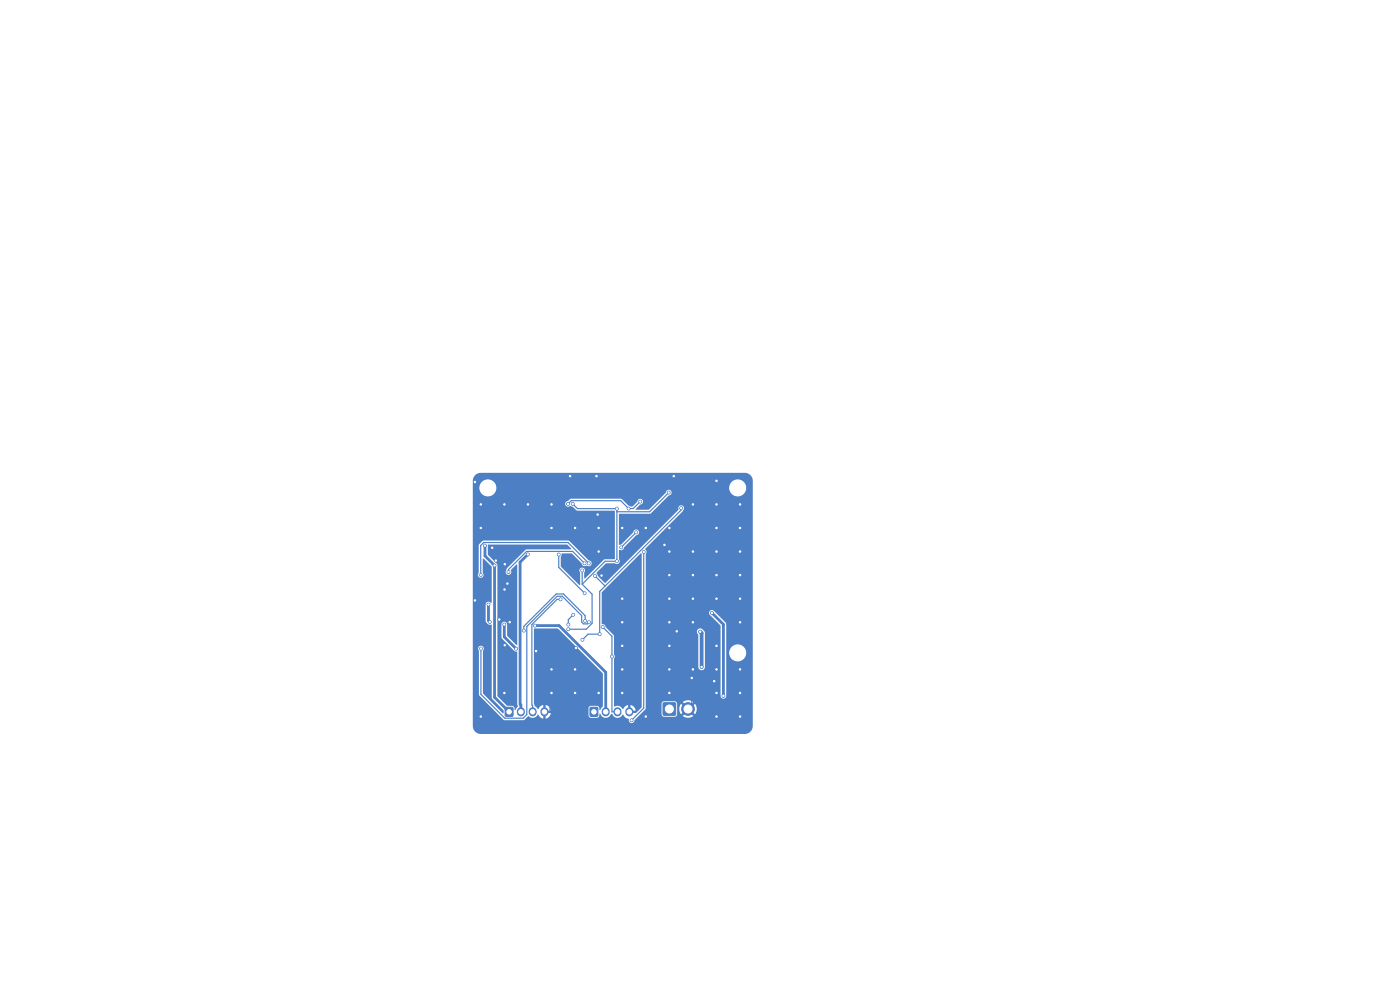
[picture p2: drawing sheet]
<svg xmlns="http://www.w3.org/2000/svg" width="297mm" height="210mm" viewBox="0 0 297 210" stroke-linecap="round" stroke-linejoin="round" font-family="sans-serif">
<g fill="#4d7fc4" stroke="#4d7fc4" stroke-width=".21">
<path d="M125.2 150.1h1.6v1.8h-1.6z"/>
<path d="M107.2 150.1h1.6v1.8h-1.6z"/>
<path d="M140.7 149.1h2.6v2.6h-2.6z"/>
<circle cx="146" cy="150.4" r="1.35"/>
<circle cx="117" cy="147" r=".3"/>
<circle cx="157" cy="112" r=".3"/>
<circle cx="127" cy="147" r=".3"/>
<circle cx="107.1" cy="136.9" r=".3"/>
<circle cx="126.8" cy="109.2" r=".3"/>
<circle cx="105.2" cy="118.9" r=".3"/>
<circle cx="137" cy="152" r=".3"/>
<circle cx="102" cy="107" r=".3"/>
<circle cx="102" cy="112" r=".3"/>
<circle cx="152" cy="127" r=".3"/>
<circle cx="147" cy="132" r=".3"/>
<circle cx="132" cy="132" r=".3"/>
<circle cx="152" cy="112" r=".3"/>
<circle cx="107.1" cy="119.7" r=".3"/>
<circle cx="122" cy="142" r=".3"/>
<circle cx="152" cy="137" r=".3"/>
<circle cx="137" cy="112" r=".3"/>
<circle cx="152" cy="122" r=".3"/>
<circle cx="127" cy="112" r=".3"/>
<circle cx="122" cy="112" r=".3"/>
<circle cx="132" cy="142" r=".3"/>
<circle cx="117" cy="107" r=".3"/>
<circle cx="142" cy="142" r=".3"/>
<circle cx="147" cy="117" r=".3"/>
<circle cx="147" cy="142" r=".3"/>
<circle cx="117" cy="142" r=".3"/>
<circle cx="157" cy="107" r=".3"/>
<circle cx="142" cy="137" r=".3"/>
<circle cx="122" cy="147" r=".3"/>
<circle cx="157" cy="122" r=".3"/>
<circle cx="142" cy="112" r=".3"/>
<circle cx="147" cy="107" r=".3"/>
<circle cx="157" cy="152" r=".3"/>
<circle cx="142" cy="127" r=".3"/>
<circle cx="132" cy="137" r=".3"/>
<circle cx="157" cy="117" r=".3"/>
<circle cx="152" cy="117" r=".3"/>
<circle cx="127" cy="117" r=".3"/>
<circle cx="120.9" cy="101" r=".3"/>
<circle cx="151.5" cy="144.5" r=".3"/>
<circle cx="142" cy="117" r=".3"/>
<circle cx="141" cy="115.6" r=".3"/>
<circle cx="108.1" cy="132" r=".3"/>
<circle cx="157" cy="147" r=".3"/>
<circle cx="132" cy="127" r=".3"/>
<circle cx="107" cy="147" r=".3"/>
<circle cx="142" cy="132" r=".3"/>
<circle cx="100.8" cy="127.4" r=".3"/>
<circle cx="127.6" cy="122.1" r=".3"/>
<circle cx="152" cy="102" r=".3"/>
<circle cx="122.2" cy="137.5" r=".3"/>
<circle cx="105.9" cy="131.4" r=".3"/>
<circle cx="146.8" cy="143.8" r=".3"/>
<circle cx="107.6" cy="123.8" r=".3"/>
<circle cx="132" cy="112" r=".3"/>
<circle cx="142" cy="122" r=".3"/>
<circle cx="102" cy="152" r=".3"/>
<circle cx="152" cy="142" r=".3"/>
<circle cx="142" cy="147" r=".3"/>
<circle cx="147" cy="127" r=".3"/>
<circle cx="107" cy="125.1" r=".3"/>
<circle cx="152" cy="147" r=".3"/>
<circle cx="117" cy="112" r=".3"/>
<circle cx="100.8" cy="102.3" r=".3"/>
<circle cx="157" cy="132" r=".3"/>
<circle cx="132" cy="147" r=".3"/>
<circle cx="113.7" cy="138.1" r=".3"/>
<circle cx="143.6" cy="133.9" r=".3"/>
<circle cx="152" cy="152" r=".3"/>
<circle cx="157" cy="127" r=".3"/>
<circle cx="152" cy="107" r=".3"/>
<circle cx="147" cy="122" r=".3"/>
<circle cx="157" cy="142" r=".3"/>
<circle cx="112" cy="107" r=".3"/>
<circle cx="104.4" cy="116.2" r=".3"/>
<circle cx="126.5" cy="101" r=".3"/>
<circle cx="107" cy="107" r=".3"/>
<circle cx="142.9" cy="101" r=".3"/>
<circle cx="126.2" cy="122.2" r=".3"/>
<circle cx="144.5" cy="107.8" r=".3"/>
<circle cx="123.6" cy="135.7" r=".3"/>
<circle cx="127.2" cy="134.5" r=".3"/>
<circle cx="121.5" cy="106.9" r=".3"/>
<circle cx="123.5" cy="121" r=".3"/>
<circle cx="141.9" cy="104.5" r=".3"/>
<circle cx="120.6" cy="133.5" r=".3"/>
<circle cx="130.9" cy="119.1" r=".3"/>
<circle cx="130.9" cy="107.9" r=".3"/>
<circle cx="133.3" cy="107.9" r=".3"/>
<circle cx="135.8" cy="106.4" r=".3"/>
<circle cx="120.5" cy="106.9" r=".3"/>
<circle cx="131.8" cy="116.1" r=".3"/>
<circle cx="135" cy="112.9" r=".3"/>
<circle cx="124" cy="125.9" r=".3"/>
<circle cx="118.5" cy="117.6" r=".3"/>
<circle cx="136.6" cy="117.1" r=".3"/>
<circle cx="134" cy="152.8" r=".3"/>
<circle cx="148.8" cy="141.5" r=".3"/>
<circle cx="148.5" cy="134" r=".3"/>
<circle cx="151" cy="130" r=".3"/>
<circle cx="153.5" cy="147.6" r=".3"/>
<circle cx="104.9" cy="120" r=".3"/>
<circle cx="102.9" cy="115.7" r=".3"/>
<circle cx="102" cy="122" r=".3"/>
<circle cx="124.9" cy="119.5" r=".3"/>
<circle cx="107.9" cy="121.4" r=".3"/>
<circle cx="124" cy="119.5" r=".3"/>
<circle cx="112" cy="117.6" r=".3"/>
<circle cx="118.9" cy="127.1" r=".3"/>
<circle cx="103.9" cy="131.9" r=".3"/>
<circle cx="103.6" cy="128.2" r=".3"/>
<circle cx="107" cy="132.5" r=".3"/>
<circle cx="109.5" cy="137.6" r=".3"/>
<circle cx="102" cy="137.6" r=".3"/>
<circle cx="125" cy="132" r=".3"/>
<circle cx="111.1" cy="133.8" r=".3"/>
<circle cx="124.1" cy="131.7" r=".3"/>
<circle cx="113.5" cy="132.7" r=".3"/>
<circle cx="120.6" cy="132.5" r=".3"/>
<circle cx="121.6" cy="130.4" r=".3"/>
<circle cx="127.9" cy="133" r=".3"/>
<circle cx="129.8" cy="139.3" r=".3"/>
</g>
<path d="M110.5 150.9v.2M113 150.9v.2M115.5 150.9v.2M128.5 150.9v.2M131 150.9v.2M133.5 150.9v.2" fill="none" stroke="#4d7fc4" stroke-width="1.7"/>
<g fill="none" stroke="#4d7fc4" stroke-width=".25">
<path d="M105.2 118.9l1.8 1.9v9.5l-1.1 1.1v4.3l1.2 1.2M118.5 117.6v2.8l5.5 5.5M121.5 106.9l1 1h8.4v11.2h-2.5l-4.9 4.8M124 119.5l-2.5-2.5h-9.8l-3.8 3.8v.6M124.9 119.5l-4.4-4.4h-17.9l-.6 .6v6.3M135 112.9l-3.2 3.2M135.8 106.4l-1.4 1.5h-1.1l-1.6-1.7h-10.5l-.7 .7M136.6 117.1v33.1l-2.6 2.6M141 115.6l2.6 2.6v29.8l2.4 2.4 .8-.8v-5.8M141.9 104.5l-4.1 4.1h-6.9M144.5 107.8v.4l-17.3 17.3v9h-2.4l-1.2 1.2M118.9 127.1h-.7l-5.4 5.4v17l.2 .2v1.3"/>
<path d="M121.6 130.4l-1 1.1v1M122.2 137.5l-5.5 5.5v8h-1.2M123.5 123.9l2.1 2.1v6.2l-1.2 1.3h-3.8M123.5 121v2.9M124.1 131.7v-1.1l-4.6-4.6h-1.5l-6.9 6.9v.9M125 132l-.4 .3h-.8l-.4-.4v-1.3l-4.1-4.1h-1.1l-6.4 6.4v18.7l-.8 .8h-3.9l-5.1-5.1v-9.7M126.2 122.2l2.2 2.1M127.9 133l1.9 2v16h1.2"/>
</g>
<path d="M148.5 134l.3 .3v7.2" fill="none" stroke="#4d7fc4" stroke-width=".8"/>
<path d="M102.9 115.7v2.2l2 2.1v27.9l3.1 3.1M112 117.6l-1.7 1.6v30.2l.2 .1v1.5M103.6 128.2v3.5l.3 .2M107 132.5v2.6l2.5 2.5M113.5 132.7h5.1l9.9 9.9v8.4M151 130l2.5 2.5v15.1" fill="none" stroke="#4d7fc4" stroke-width=".6"/>
<g fill="#4d7fc4">
<path d="M128.6 124.7l7.3-7.3h.2v32.6l-1.1 1.2-1.1 .1v-.5h.9a1.34 1.34 0 0 0-1.1-1.3v1.1h-.5v-1.1a1.45 1.45 0 0 0-1 .9 1.54 1.54 0 0 0-1.8-.5l-.2-.1v-10l.2-.4-.2-.6v-3.9l-1.7-2a.6 .6 0 0 0-.7-.5l-.2-.1v-6.6z"/>
<path d="M103.5 115.5h16.8l.9 .9-.1 .1-9.5 .1-4 3.9a.91 .91 0 0 0 .2 1.5 .71 .71 0 0 0 .6-1.1l1.1-1.1h.2v17l-2.1-2v-2.4a.61 .61 0 0 0-.6-.5 .61 .61 0 0 0-.6 .5v2.9l2.7 2.8 .6 .2v11.1l.2 .4-.5 .8h-.2a.68 .68 0 0 0-.5-.9h-1.1l-2.1-2.1v-27.7l-.1-.3-1.9-1.9z"/>
<path d="M100.7 100.9l.6-.4 .7-.2h56a1.7 1.7 0 0 1 1.7 1.7v52a1.7 1.7 0 0 1-1.7 1.7h-56a1.7 1.7 0 0 1-1.7-1.7v-32.1h1.1a.62 .62 0 0 0 .8 .6 .62 .62 0 0 0 .2-1v-2.9l.2-.1 1.7 1.7v7.6l-.1 .1a.64 .64 0 0 0-.7-.3 .64 .64 0 0 0-.5 .6v3.5a1.15 1.15 0 0 0 1.3 .9v15.4l.1 .3 2.4 2.4v.6l-4.3-4.2v-9a.62 .62 0 0 0 0-.9 .62 .62 0 0 0-.9 0 .62 .62 0 0 0 0 .9l.1 9.5 5.2 5.1 4.1 .1 1.1-.9a1.3 1.3 0 0 0 2-.3l.5 .6 .6 .3v-1.1h.6v1.1a1.34 1.34 0 0 0 1-1.2h-.9v-.5h.9v-.2a1.34 1.34 0 0 0-1-1.1v1.1h-.6v-1.1l-.6 .3-.5 .6-.7-.6-.1-.5v-16h5.1l9.5 9.5v7l-.5 .8-.2-.1a.6 .6 0 0 0-.6-.8h-1.2l-.4 .2-.2 .3v1.6l.5 .5h1.4a.88 .88 0 0 0 .5-.9h.2a1.25 1.25 0 0 0 1.1 .9 1.25 1.25 0 0 0 1.2-.9l.2 .1a1.23 1.23 0 0 0 1.1 .8 1.23 1.23 0 0 0 1.1-.7h.1a1.69 1.69 0 0 0 1.2 1 .63 .63 0 0 0 .5 .8 .63 .63 0 0 0 .7-.7l2.3-2.2 .1-1.2h3.3l.1 2.3 .4 .4h2.6l.2-.4 .1-1.3h.4l.1 .7 .3 .5 .7-.7 .4 .4-.8 .7h.1a1.84 1.84 0 0 0 2.2 0l-.7-.7 .3-.4 .7 .7 .1-.1a1.84 1.84 0 0 0-.1-2.1l-.7 .7-.3-.4 .7-.7h-.1a1.84 1.84 0 0 0-2.2 0l.8 .7-.4 .4-.7-.7-.4 1h-.4l-.1-1.1-.4-.4h-2.4l-.5 .5h-3.3v-15.2h10.8l.3 .5v6.9a.7 .7 0 0 0 .7 .7 .7 .7 0 0 0 .7-.7v-7.3l-.5-.7a.7 .7 0 0 0-.8-.1 .7 .7 0 0 0-.4 .7h-10.8v-4h13.4l.1 .3 2.3 2.3 .1 15.1a.61 .61 0 0 0 .6 .4 .61 .61 0 0 0 .6-.5v-9.3h.6a1.8 1.8 0 0 0 2.5 1.8 1.8 1.8 0 0 0 .4-3.1 1.8 1.8 0 0 0-2.9 1v.3h-.6l-.1-6.2-2.7-2.8-.6 .1-.3 .6h-13.4v-12.6a.88 .88 0 0 0-.1-1.1l7.9-7.9a.67 .67 0 0 0 .2-.9 .67 .67 0 0 0-1-.2l-.1 .8-15.6 15.5-1.5-1.5-.3-.7 2.1-2h1.8a.64 .64 0 0 0 .9 0 .64 .64 0 0 0 0-.9v-1.8l.1-.2a.64 .64 0 0 0 1-.5l2.6-2.6a.61 .61 0 0 0 .6-.6 .61 .61 0 0 0-.7-.6 .61 .61 0 0 0-.6 .7l-2.5 2.5-.5 .1v-6.6h6.7l3.8-3.9a.62 .62 0 0 0 .7-.6 .62 .62 0 0 0-.6-.6 .62 .62 0 0 0-.7 .6l-3.6 3.6h-2.7v-.2l.9-.9a.62 .62 0 0 0 .6-.6 .62 .62 0 0 0-.6-.6 .62 .62 0 0 0-.6 .6l-1 1-.4 .1-.5-.2-1.6-1.5h-10.6l-.6 .5a.63 .63 0 0 0-.5 .9 .63 .63 0 0 0 1 .1l.5 .2 1 .8h7.8l.1 .1v10.2l-2.3 .1-4 4-.2-.1v-1.1a.62 .62 0 0 0 .1-.9 .62 .62 0 0 0-.9 0 .62 .62 0 0 0 0 .9v2.5l-.1 .1-4-3.9v-2.1l.1-.6 2.2-.1 2.1 2.1a.74 .74 0 0 0 1.1 .5 .62 .62 0 0 0 1-.3 .62 .62 0 0 0-.6-.8l-4.3-4.2h-18l-1 1-.1 5.9-.1 .3h-1.1v-18.5h1.4v.2a1.8 1.8 0 0 0 1.9 1.7 1.8 1.8 0 0 0 1.7-1.9h49.4v.2a1.8 1.8 0 0 0 2.7 1.4 1.8 1.8 0 0 0 0-3 1.8 1.8 0 0 0-2.7 1.4h-49.4v-.3a1.8 1.8 0 0 0-1.9-1.4 1.8 1.8 0 0 0-1.7 1.7h-1.4v-1.7z"/>
</g>
<g fill="#fff" stroke="#fff" stroke-width=".21">
<circle cx="117" cy="147" r=".15"/>
<circle cx="157" cy="112" r=".15"/>
<circle cx="127" cy="147" r=".15"/>
<circle cx="107.1" cy="136.9" r=".15"/>
<circle cx="126.8" cy="109.2" r=".15"/>
<circle cx="105.2" cy="118.9" r=".15"/>
<circle cx="137" cy="152" r=".15"/>
<circle cx="102" cy="107" r=".15"/>
<circle cx="102" cy="112" r=".15"/>
<circle cx="152" cy="127" r=".15"/>
<circle cx="147" cy="132" r=".15"/>
<circle cx="132" cy="132" r=".15"/>
<circle cx="152" cy="112" r=".15"/>
<circle cx="107.1" cy="119.7" r=".15"/>
<circle cx="122" cy="142" r=".15"/>
<circle cx="152" cy="137" r=".15"/>
<circle cx="137" cy="112" r=".15"/>
<circle cx="152" cy="122" r=".15"/>
<circle cx="127" cy="112" r=".15"/>
<circle cx="122" cy="112" r=".15"/>
<circle cx="132" cy="142" r=".15"/>
<circle cx="117" cy="107" r=".15"/>
<circle cx="142" cy="142" r=".15"/>
<circle cx="147" cy="117" r=".15"/>
<circle cx="147" cy="142" r=".15"/>
<circle cx="117" cy="142" r=".15"/>
<circle cx="157" cy="107" r=".15"/>
<circle cx="142" cy="137" r=".15"/>
<circle cx="122" cy="147" r=".15"/>
<circle cx="157" cy="122" r=".15"/>
<circle cx="142" cy="112" r=".15"/>
<circle cx="147" cy="107" r=".15"/>
<circle cx="157" cy="152" r=".15"/>
<circle cx="142" cy="127" r=".15"/>
<circle cx="132" cy="137" r=".15"/>
<circle cx="157" cy="117" r=".15"/>
<circle cx="152" cy="117" r=".15"/>
<circle cx="127" cy="117" r=".15"/>
<circle cx="120.9" cy="101" r=".15"/>
<circle cx="151.5" cy="144.5" r=".15"/>
<circle cx="142" cy="117" r=".15"/>
<circle cx="141" cy="115.6" r=".15"/>
<circle cx="108.1" cy="132" r=".15"/>
<circle cx="157" cy="147" r=".15"/>
<circle cx="132" cy="127" r=".15"/>
<circle cx="107" cy="147" r=".15"/>
<circle cx="142" cy="132" r=".15"/>
<circle cx="100.8" cy="127.4" r=".15"/>
<circle cx="127.6" cy="122.1" r=".15"/>
<circle cx="152" cy="102" r=".15"/>
<circle cx="122.2" cy="137.5" r=".15"/>
<circle cx="105.9" cy="131.4" r=".15"/>
<circle cx="146.8" cy="143.8" r=".15"/>
<circle cx="107.6" cy="123.8" r=".15"/>
<circle cx="132" cy="112" r=".15"/>
<circle cx="142" cy="122" r=".15"/>
<circle cx="102" cy="152" r=".15"/>
<circle cx="152" cy="142" r=".15"/>
<circle cx="142" cy="147" r=".15"/>
<circle cx="147" cy="127" r=".15"/>
<circle cx="107" cy="125.1" r=".15"/>
<circle cx="152" cy="147" r=".15"/>
<circle cx="117" cy="112" r=".15"/>
<circle cx="100.8" cy="102.3" r=".15"/>
<circle cx="157" cy="132" r=".15"/>
<circle cx="132" cy="147" r=".15"/>
<circle cx="113.7" cy="138.1" r=".15"/>
<circle cx="143.6" cy="133.9" r=".15"/>
<circle cx="152" cy="152" r=".15"/>
<circle cx="157" cy="127" r=".15"/>
<circle cx="152" cy="107" r=".15"/>
<circle cx="147" cy="122" r=".15"/>
<circle cx="157" cy="142" r=".15"/>
<circle cx="112" cy="107" r=".15"/>
<circle cx="104.4" cy="116.2" r=".15"/>
<circle cx="126.5" cy="101" r=".15"/>
<circle cx="107" cy="107" r=".15"/>
<circle cx="142.9" cy="101" r=".15"/>
<circle cx="126.2" cy="122.2" r=".15"/>
<circle cx="144.5" cy="107.8" r=".15"/>
<circle cx="123.6" cy="135.7" r=".15"/>
<circle cx="127.2" cy="134.5" r=".15"/>
<circle cx="121.5" cy="106.9" r=".15"/>
<circle cx="123.5" cy="121" r=".15"/>
<circle cx="141.9" cy="104.5" r=".15"/>
<circle cx="120.6" cy="133.5" r=".15"/>
<circle cx="130.9" cy="119.1" r=".15"/>
<circle cx="130.9" cy="107.9" r=".15"/>
<circle cx="133.3" cy="107.9" r=".15"/>
<circle cx="135.8" cy="106.4" r=".15"/>
<circle cx="120.5" cy="106.9" r=".15"/>
<circle cx="131.8" cy="116.1" r=".15"/>
<circle cx="135" cy="112.9" r=".15"/>
<circle cx="124" cy="125.9" r=".15"/>
<circle cx="118.5" cy="117.6" r=".15"/>
<circle cx="136.6" cy="117.1" r=".15"/>
<circle cx="134" cy="152.8" r=".15"/>
<circle cx="148.8" cy="141.5" r=".15"/>
<circle cx="148.5" cy="134" r=".15"/>
<circle cx="151" cy="130" r=".15"/>
<circle cx="153.5" cy="147.6" r=".15"/>
<circle cx="104.9" cy="120" r=".15"/>
<circle cx="102.9" cy="115.7" r=".15"/>
<circle cx="102" cy="122" r=".15"/>
<circle cx="124.9" cy="119.5" r=".15"/>
<circle cx="107.9" cy="121.4" r=".15"/>
<circle cx="124" cy="119.5" r=".15"/>
<circle cx="112" cy="117.6" r=".15"/>
<circle cx="118.9" cy="127.1" r=".15"/>
<circle cx="103.9" cy="131.9" r=".15"/>
<circle cx="103.6" cy="128.2" r=".15"/>
<circle cx="107" cy="132.5" r=".15"/>
<circle cx="109.5" cy="137.6" r=".15"/>
<circle cx="102" cy="137.6" r=".15"/>
<circle cx="125" cy="132" r=".15"/>
<circle cx="111.1" cy="133.8" r=".15"/>
<circle cx="124.1" cy="131.7" r=".15"/>
<circle cx="113.5" cy="132.7" r=".15"/>
<circle cx="120.6" cy="132.5" r=".15"/>
<circle cx="121.6" cy="130.4" r=".15"/>
<circle cx="127.9" cy="133" r=".15"/>
<circle cx="129.8" cy="139.3" r=".15"/>
<circle cx="156.5" cy="103.5" r="1.6"/>
<circle cx="126" cy="151" r=".47"/>
<circle cx="128.5" cy="151" r=".48"/>
<circle cx="131" cy="151" r=".47"/>
<circle cx="133.5" cy="151" r=".48"/>
<circle cx="108" cy="151" r=".47"/>
<circle cx="110.5" cy="151" r=".47"/>
<circle cx="113" cy="151" r=".47"/>
<circle cx="115.5" cy="151" r=".47"/>
<circle cx="142" cy="150.4" r=".85"/>
<circle cx="146" cy="150.4" r=".85"/>
<circle cx="103.5" cy="103.5" r="1.6"/>
<circle cx="156.5" cy="138.5" r="1.6"/>
</g>
</svg>
